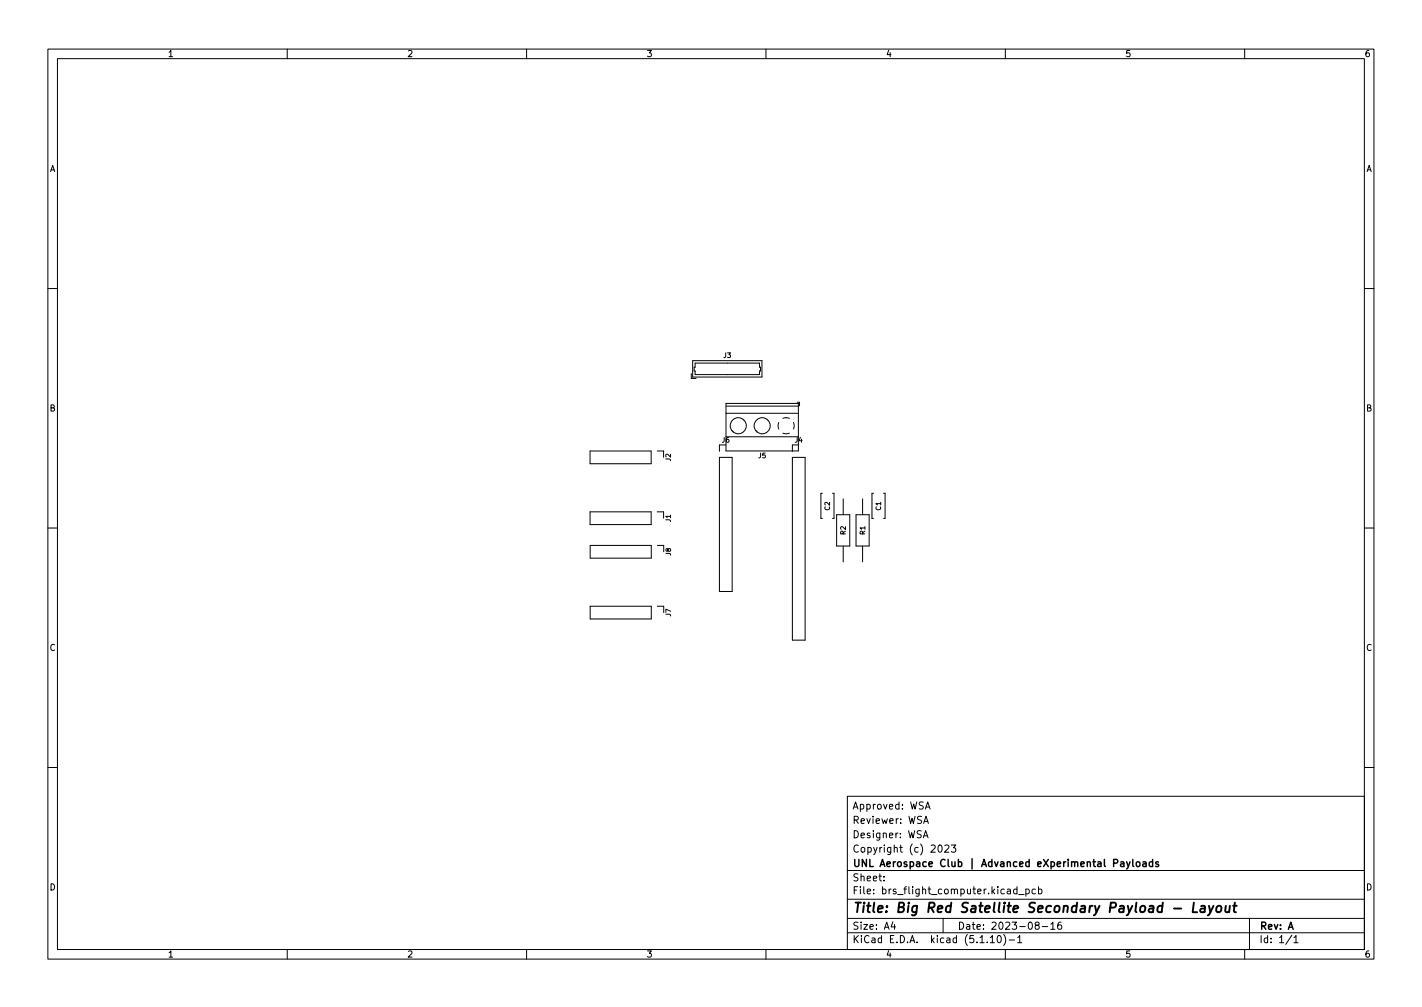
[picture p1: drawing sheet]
<svg xmlns="http://www.w3.org/2000/svg" width="297mm" height="210mm" viewBox="0 0 297 210" stroke-linecap="round" stroke-linejoin="round" font-family="sans-serif">
<defs><g id="words">
<text font-size="2.8" x="178" y="190.6">Title: Big Red Satellite Secondary Payload - Layout</text>
<g font-size="2.1">
<text x="178" y="172">Reviewer: WSA</text>
<text x="178" y="169">Approved: WSA</text>
<text x="178" y="178">Copyright (c) 2023</text>
<text x="178" y="175">Designer: WSA</text>
<text x="178" y="184">Sheet:</text>
<text x="178" y="181">UNL Aerospace Club | Advanced eXperimental Payloads</text>
<text x="178" y="186.7">File: brs_flight_computer.kicad_pcb</text>
<text x="178" y="196.9">KiCad E.D.A. kicad (5.1.10)-1</text>
<text x="178" y="194.1">Size: A4</text>
<text x="200" y="194.1">Date: 2023-08-16</text>
<text x="263" y="194.1">Rev: A</text>
<text x="263" y="196.9">Id: 1/1</text>
</g>
<g font-size="1.8">
<text x="35" y="11.9">1</text>
<text x="85" y="11.9">2</text>
<text x="135" y="11.9">3</text>
<text x="185" y="11.9">4</text>
<text x="235" y="11.9">5</text>
<text x="285" y="11.9">6</text>
<text x="10.3" y="35.9">A</text>
<text x="285.3" y="35.9">A</text>
<text x="10.3" y="85.9">B</text>
<text x="285.3" y="85.9">B</text>
<text x="10.3" y="135.9">C</text>
<text x="285.3" y="135.9">C</text>
<text x="10.3" y="185.9">D</text>
<text x="285.3" y="185.9">D</text>
<text x="35" y="199.9">1</text>
<text x="85" y="199.9">2</text>
<text x="135" y="199.9">3</text>
<text x="185" y="199.9">4</text>
<text x="235" y="199.9">5</text>
<text x="285" y="199.9">6</text>
</g>
<g font-size="1.4">
<text x="151.1" y="74.7">J3</text>
<text x="150.8" y="92.4">J6</text>
<text x="158.4" y="95.7">J5</text>
<text x="166.1" y="92.4">J4</text>
<text x="140.1" y="96.3" transform="rotate(-90 140.1 96.3)">J2</text>
<text x="173.3" y="106.5" transform="rotate(-90 173.3 106.5)">C2</text>
<text x="184" y="106.5" transform="rotate(-90 184 106.5)">C1</text>
<text x="140.1" y="109" transform="rotate(-90 140.1 109)">J1</text>
<text x="176.6" y="111.6" transform="rotate(-90 176.6 111.6)">R2</text>
<text x="180.7" y="111.6" transform="rotate(-90 180.7 111.6)">R1</text>
<text x="140.1" y="116" transform="rotate(-90 140.1 116)">J8</text>
<text x="140.1" y="128.7" transform="rotate(-90 140.1 128.7)">J7</text>
</g>
</g></defs>
<g fill="none" stroke="#000" stroke-width=".21">
<path d="M10 10.2h277v190.1h-277zM12 12.2h273v186.1h-273zM60 10.2v2M110 10.2v2M160 10.2v2M210 10.2v2M260 10.2v2M10 60.2h2M144.4 78v1h1M144.7 75.3h14.5v3.4h-14.5zM145.2 75.8h13.5l.2 1.7h-.2v.7h-13.5v-.7h-.2zM285 60.2h2"/>
<path d="M123.3 94.2h12.7v2.6h-12.7zM137.3 94.2h1.3v1.3M150.3 95.5h2.6v28h-2.6zM151.6 92.9h-1.3v1.3M151.7 84.2h15.1v10h-15.1zM151.7 91.2h15.1M151.7 86.3h15.1M151.7 84.8h15.1M153 89.9l-.1 .1M153.2 90.1l-.1 .1M155.3 87.6l-.1 .1M155.5 87.8l-.1 .1"/>
<path d="M158 89.9l-.1 .1M158.2 90.1l-.1 .1M160.3 87.6l-.1 .1M160.5 87.8l-.1 .1M162.7 88.2l-.2 .7 .2 .7M163.5 90.4l.7 .2 .7-.2M164.9 87.4l-.7-.2-.7 .2M165.5 95.5h2.7v38.2h-2.7zM165.7 88.2l.2 .7-.2 .7M166.5 84h.5v.7M166.8 92.9h-1.3v1.3M10 110.2h2"/>
<path d="M123.3 106.9h12.7v2.6h-12.7zM123.3 113.9h12.7v2.6h-12.7zM137.3 106.9h1.3v1.3M137.3 113.9h1.3v1.3M171.8 103h-.3v5.2h.3M173.9 103h.3v5.2h-.3M174.8 107.5h2.7v6.5h-2.7zM176.1 104.2v3.3M176.1 114v3.3M178.8 107.5h2.8v6.5h-2.8zM180.2 104.2v3.3M180.2 114v3.3"/>
<path d="M182.5 103h-.4v5.2h.4M184.6 103h.3v5.2h-.3M285 110.2h2M123.3 126.6h12.7v2.6h-12.7zM137.3 126.6h1.3v1.3M10 160.2h2M177 166.3h108v32h-108zM192.9 174.9l.5-1.5 .5 1.5M192.9 171.9l.5-1.5 .5 1.5M193 174.5h.7M193.1 171.5h.7M193.3 168.9l.5-1.5 .5 1.5"/>
<path d="M193.4 168.5h.7M196.1 176.6l.2-.2a.8 .8 0 0 1 .5 .8 .8 .8 0 0 1-.5 .7l-.2-.1-.2-.4zM197.4 176.6l.5-.2 .3 .5-.9 1h.9M198.7 176.4h.9l-.5 .6 .5 .1v.7l-.2 .1-.7-.1M285 160.2h2M60 198.3v2M110 198.3v2M160 198.3v2M177 194.8h108M177 191.8h108M177 187.8h108M177 181.8h108"/>
<path d="M184.6 183.8v.1M184.6 183v.1M186.5 192.5l-.4 1h1M186.9 193v1M197 191.8v3M206.9 195.8l.4-.5v1.5M206.9 196.8h.8M208.5 195.4l.1-.1a.8 .8 0 0 1 .6 .8 .8 .8 0 0 1-.6 .7 1 1 0 0 1-.1-1.4zM209.6 195.1a1.72 1.72 0 0 1 0 2.3M210 198.3v2M210.8 196.3h1.1M212.4 185.7l-.4-.1-.3 .3 .2 .7h.5"/>
<path d="M212.4 185.1v1.5M212.6 195.8l.4-.5v1.5M212.6 196.8h.8M212.8 186.8h1.1M214.3 185.7l.4-.1 .3 .3-.1 .7h-.6M214.3 185.6v1.5M216.3 185.7l-.4-.1-.3 .3 .1 .7h.6M216.5 193.2l-.3-.3 .1-.2 .2-.2 .4 .1 .2 .2-.1 .2-.6 .2-.2 .3 .1 .4 .2 .1h.3l.3-.3v-.2l-.3-.3M216.9 185.7l.5-.1 .2 .3-.1 .7h-.6M216.9 185.1v1.5M217.7 193.5h1.2M219.5 193l.4-.5v1.5"/>
<path d="M219.5 194h.9M221.6 192.5l-.4 .1a1.01 1.01 0 0 0 0 1.4l.5-.1 .1-.5-.3-.3h-.3l-.3 .3M260 198.3v2M261 191.8v6.5M269.9 195.3l-1.3 1.9M270.3 195.8l.4-.5v1.5M270.3 196.8h.8"/>
<circle cx="154.2" cy="88.9" r="1.68"/>
<circle cx="159.2" cy="88.9" r="1.68"/>
</g>
<path d="M245.2 189.7h1.6M249.4 188.5l-.3 2h1M250.9 189.2h.8l-.1 1.3M251.7 189.6l-.7 .1a.4 .4 0 0 0-.3 .3 .4 .4 0 0 0 .2 .5l.7-.1M252.5 189.1l.3 1.4M253.5 189.1l-.9 1.8-.3 .2M254.2 189.3l.1-.1a.5 .5 0 0 1 .9 .3l-.1 .6-.2 .3a.5 .5 0 0 1-.9-.3zM256.1 189.1l-.1 1.3 .5 .1 .3-.2M256.9 189.1l-.1 1.4M257.6 189.1h.7M258 188.5l-.3 1.7 .1 .2 .4 .1" fill="none" stroke="#000" stroke-width=".4"/>
<path d="M235.3 179.9l.4 1M236.1 179.9l-.5 1.4-.3 .1M236.6 179.4v1.3l.2 .2M240.8 179.4v1.5M234.1 180h.6l.1 .9M234.8 180.3l-.5 .1-.2 .2 .2 .3h.5M237.4 180.1l.2-.2 .5 .2v.5l-.1 .3h-.4l-.2-.1zM238.8 180h.5l.1 .9M239.4 180.3l-.5 .1-.2 .2 .2 .3h.5M240.8 180l-.5-.1-.2 .3 .1 .7h.6M242 180l-.4-.1-.2 .2 .1 .3 .5 .1v.4h-.6" fill="none" stroke="#000" stroke-width=".3"/>
<use href="#words"/>
</svg>
